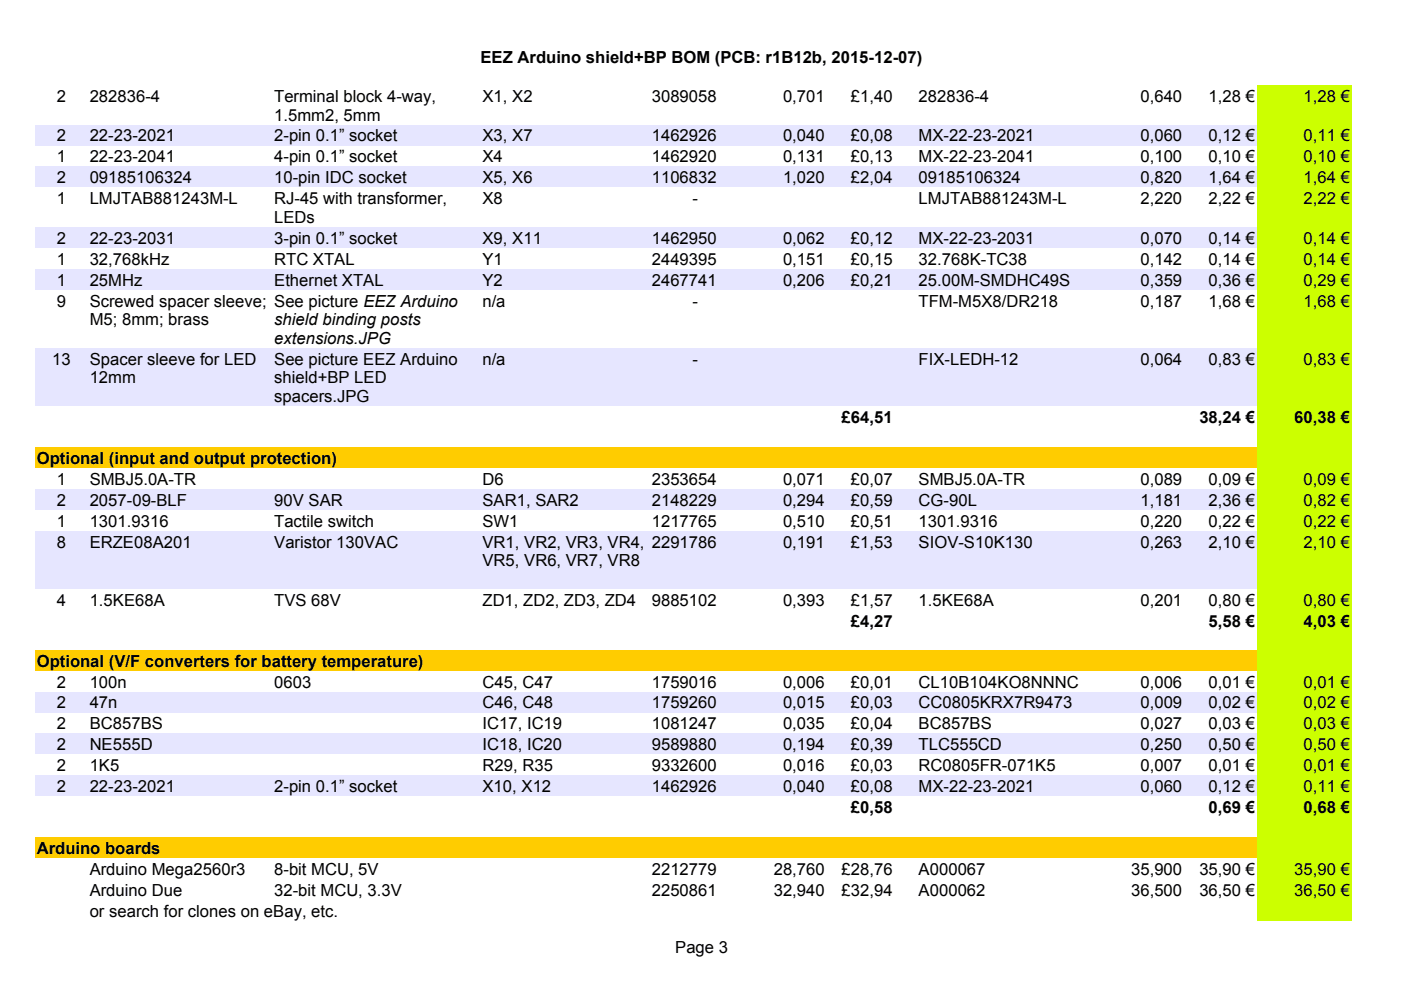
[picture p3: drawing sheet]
<svg xmlns="http://www.w3.org/2000/svg" width="297mm" height="210mm" viewBox="0 0 297 210" stroke-linecap="round" stroke-linejoin="round" font-family="sans-serif">
<defs><g id="words">
<g font-size="3.5">
<text x="101.9" y="13.3">EEZ Arduino shield+BP BOM (PCB: r1B12b, 2015-12-07)</text>
<text x="12.1" y="21.6">2</text>
<text x="19" y="21.6">282836-4</text>
<text x="58.1" y="21.6">Terminal block 4-way,</text>
<text x="102.3" y="21.6">X1, X2</text>
<text x="138.2" y="21.6">3089058</text>
<text x="166" y="21.6">0,701</text>
<text x="180.4" y="21.6">£1,40</text>
<text x="194.8" y="21.6">282836-4</text>
<text x="241.8" y="21.6">0,640</text>
<text x="256.2" y="21.6">1,28 €</text>
<text x="276.4" y="21.6">1,28 €</text>
<text x="12.1" y="30">2</text>
<text x="19" y="30">22-23-2021</text>
<text x="58.1" y="25.6">1.5mm2, 5mm</text>
<text x="58.1" y="30">2-pin 0.1” socket</text>
<text x="102.3" y="30">X3, X7</text>
<text x="138.2" y="30">1462926</text>
<text x="166" y="30">0,040</text>
<text x="180.4" y="30">£0,08</text>
<text x="194.8" y="30">MX-22-23-2021</text>
<text x="241.8" y="30">0,060</text>
<text x="256.2" y="30">0,12 €</text>
<text x="276.4" y="30">0,11 €</text>
<text x="12.1" y="34.4">1</text>
<text x="19" y="34.4">22-23-2041</text>
<text x="58.1" y="34.4">4-pin 0.1” socket</text>
<text x="102.3" y="34.4">X4</text>
<text x="138.2" y="34.4">1462920</text>
<text x="166" y="34.4">0,131</text>
<text x="180.4" y="34.4">£0,13</text>
<text x="194.8" y="34.4">MX-22-23-2041</text>
<text x="241.8" y="34.4">0,100</text>
<text x="256.2" y="34.4">0,10 €</text>
<text x="276.4" y="34.4">0,10 €</text>
<text x="12.1" y="38.9">2</text>
<text x="19" y="38.9">09185106324</text>
<text x="58.1" y="38.9">10-pin IDC socket</text>
<text x="102.3" y="38.9">X5, X6</text>
<text x="138.2" y="38.9">1106832</text>
<text x="166" y="38.9">1,020</text>
<text x="180.4" y="38.9">£2,04</text>
<text x="194.8" y="38.9">09185106324</text>
<text x="241.8" y="38.9">0,820</text>
<text x="256.2" y="38.9">1,64 €</text>
<text x="276.4" y="38.9">1,64 €</text>
<text x="12.1" y="43.3">1</text>
<text x="19" y="43.3">LMJTAB881243M-L</text>
<text x="58.1" y="43.3">RJ-45 with transformer,</text>
<text x="58.1" y="47.3">LEDs</text>
<text x="102.3" y="43.3">X8</text>
<text x="146.8" y="43.3">-</text>
<text x="194.8" y="43.3">LMJTAB881243M-L</text>
<text x="241.8" y="43.3">2,220</text>
<text x="256.2" y="43.3">2,22 €</text>
<text x="276.4" y="43.3">2,22 €</text>
<text x="12.1" y="51.7">2</text>
<text x="19" y="51.7">22-23-2031</text>
<text x="58.1" y="51.7">3-pin 0.1” socket</text>
<text x="102.3" y="51.7">X9, X11</text>
<text x="138.2" y="51.7">1462950</text>
<text x="166" y="51.7">0,062</text>
<text x="180.4" y="51.7">£0,12</text>
<text x="194.8" y="51.7">MX-22-23-2031</text>
<text x="241.8" y="51.7">0,070</text>
<text x="256.2" y="51.7">0,14 €</text>
<text x="276.4" y="51.7">0,14 €</text>
<text x="12.1" y="56.1">1</text>
<text x="19" y="56.1">32,768kHz</text>
<text x="58.1" y="56.1">RTC XTAL</text>
<text x="102.3" y="56.1">Y1</text>
<text x="138.2" y="56.1">2449395</text>
<text x="166" y="56.1">0,151</text>
<text x="180.4" y="56.1">£0,15</text>
<text x="194.8" y="56.1">32.768K-TC38</text>
<text x="241.8" y="56.1">0,142</text>
<text x="256.2" y="56.1">0,14 €</text>
<text x="276.4" y="56.1">0,14 €</text>
<text x="12.1" y="60.6">1</text>
<text x="12.1" y="65">9</text>
<text x="19" y="60.6">25MHz</text>
<text x="19" y="65">Screwed spacer sleeve; See picture EEZ Arduino</text>
<text x="58.1" y="60.6">Ethernet XTAL</text>
<text x="102.3" y="60.6">Y2</text>
<text x="102.3" y="65">n/a</text>
<text x="138.2" y="60.6">2467741</text>
<text x="146.8" y="65">-</text>
<text x="166" y="60.6">0,206</text>
<text x="180.4" y="60.6">£0,21</text>
<text x="194.8" y="60.6">25.00M-SMDHC49S</text>
<text x="194.8" y="65">TFM-M5X8/DR218</text>
<text x="241.8" y="60.6">0,359</text>
<text x="241.8" y="65">0,187</text>
<text x="256.2" y="60.6">0,36 €</text>
<text x="256.2" y="65">1,68 €</text>
<text x="276.4" y="60.6">0,29 €</text>
<text x="276.4" y="65">1,68 €</text>
<text x="19" y="69">M5; 8mm; brass</text>
<text x="58.1" y="69">shield binding posts</text>
<text x="11.1" y="77.3">13</text>
<text x="19" y="77.3">Spacer sleeve for LED</text>
<text x="58.1" y="72.9">extensions.JPG</text>
<text x="58.1" y="77.3">See picture EEZ Arduino</text>
<text x="102.3" y="77.3">n/a</text>
<text x="146.8" y="77.3">-</text>
<text x="194.8" y="77.3">FIX-LEDH-12</text>
<text x="241.8" y="77.3">0,064</text>
<text x="256.2" y="77.3">0,83 €</text>
<text x="276.4" y="77.3">0,83 €</text>
<text x="19" y="81.3">12mm</text>
<text x="58.1" y="81.3">shield+BP LED</text>
<text x="58.1" y="85.2">spacers.JPG</text>
<text x="178.4" y="89.6">£64,51</text>
<text x="254.3" y="89.6">38,24 €</text>
<text x="274.4" y="89.6">60,38 €</text>
<text x="7.8" y="98.3">Optional (input and output protection)</text>
<text x="12.1" y="102.8">1</text>
<text x="12.1" y="107.2">2</text>
<text x="19" y="102.8">SMBJ5.0A-TR</text>
<text x="19" y="107.2">2057-09-BLF</text>
<text x="58.1" y="107.2">90V SAR</text>
<text x="102.3" y="102.8">D6</text>
<text x="102.3" y="107.2">SAR1, SAR2</text>
<text x="138.2" y="102.8">2353654</text>
<text x="138.2" y="107.2">2148229</text>
<text x="166" y="102.8">0,071</text>
<text x="166" y="107.2">0,294</text>
<text x="180.4" y="102.8">£0,07</text>
<text x="180.4" y="107.2">£0,59</text>
<text x="194.8" y="102.8">SMBJ5.0A-TR</text>
<text x="194.8" y="107.2">CG-90L</text>
<text x="241.8" y="102.8">0,089</text>
<text x="241.8" y="107.2">1,181</text>
<text x="256.2" y="102.8">0,09 €</text>
<text x="256.2" y="107.2">2,36 €</text>
<text x="276.4" y="102.8">0,09 €</text>
<text x="276.4" y="107.2">0,82 €</text>
<text x="12.1" y="111.7">1</text>
<text x="19" y="111.7">1301.9316</text>
<text x="58.1" y="111.7">Tactile switch</text>
<text x="102.3" y="111.7">SW1</text>
<text x="138.2" y="111.7">1217765</text>
<text x="166" y="111.7">0,510</text>
<text x="180.4" y="111.7">£0,51</text>
<text x="194.8" y="111.7">1301.9316</text>
<text x="241.8" y="111.7">0,220</text>
<text x="256.2" y="111.7">0,22 €</text>
<text x="276.4" y="111.7">0,22 €</text>
<text x="12.1" y="116.1">8</text>
<text x="19" y="116.1">ERZE08A201</text>
<text x="58.1" y="116.1">Varistor 130VAC</text>
<text x="102.3" y="116.1">VR1, VR2, VR3, VR4, 2291786</text>
<text x="166" y="116.1">0,191</text>
<text x="180.4" y="116.1">£1,53</text>
<text x="194.8" y="116.1">SIOV-S10K130</text>
<text x="241.8" y="116.1">0,263</text>
<text x="256.2" y="116.1">2,10 €</text>
<text x="276.4" y="116.1">2,10 €</text>
<text x="102.3" y="120.1">VR5, VR6, VR7, VR8</text>
<text x="12.1" y="128.4">4</text>
<text x="19" y="128.4">1.5KE68A</text>
<text x="58.1" y="128.4">TVS 68V</text>
<text x="102.3" y="128.4">ZD1, ZD2, ZD3, ZD4</text>
<text x="138.2" y="128.4">9885102</text>
<text x="166" y="128.4">0,393</text>
<text x="180.4" y="128.4">£1,57</text>
<text x="194.8" y="128.4">1.5KE68A</text>
<text x="241.8" y="128.4">0,201</text>
<text x="256.2" y="128.4">0,80 €</text>
<text x="276.4" y="128.4">0,80 €</text>
<text x="180.4" y="132.9">£4,27</text>
<text x="256.2" y="132.9">5,58 €</text>
<text x="276.4" y="132.9">4,03 €</text>
<text x="7.8" y="141.4">Optional (V/F converters for battery temperature)</text>
<text x="12.1" y="145.8">2</text>
<text x="19" y="145.8">100n</text>
<text x="58.1" y="145.8">0603</text>
<text x="102.3" y="145.8">C45, C47</text>
<text x="138.2" y="145.8">1759016</text>
<text x="166" y="145.8">0,006</text>
<text x="180.4" y="145.8">£0,01</text>
<text x="194.8" y="145.8">CL10B104KO8NNNC</text>
<text x="241.8" y="145.8">0,006</text>
<text x="256.2" y="145.8">0,01 €</text>
<text x="276.4" y="145.8">0,01 €</text>
<text x="12.1" y="150.2">2</text>
<text x="12.1" y="154.7">2</text>
<text x="19" y="150.2">47n</text>
<text x="19" y="154.7">BC857BS</text>
<text x="102.3" y="150.2">C46, C48</text>
<text x="102.3" y="154.7">IC17, IC19</text>
<text x="138.2" y="150.2">1759260</text>
<text x="138.2" y="154.7">1081247</text>
<text x="166" y="150.2">0,015</text>
<text x="166" y="154.7">0,035</text>
<text x="180.4" y="150.2">£0,03</text>
<text x="180.4" y="154.7">£0,04</text>
<text x="194.8" y="150.2">CC0805KRX7R9473</text>
<text x="194.8" y="154.7">BC857BS</text>
<text x="241.8" y="150.2">0,009</text>
<text x="241.8" y="154.7">0,027</text>
<text x="256.2" y="150.2">0,02 €</text>
<text x="256.2" y="154.7">0,03 €</text>
<text x="276.4" y="150.2">0,02 €</text>
<text x="276.4" y="154.7">0,03 €</text>
<text x="12.1" y="159.1">2</text>
<text x="19" y="159.1">NE555D</text>
<text x="102.3" y="159.1">IC18, IC20</text>
<text x="138.2" y="159.1">9589880</text>
<text x="166" y="159.1">0,194</text>
<text x="180.4" y="159.1">£0,39</text>
<text x="194.8" y="159.1">TLC555CD</text>
<text x="241.8" y="159.1">0,250</text>
<text x="256.2" y="159.1">0,50 €</text>
<text x="276.4" y="159.1">0,50 €</text>
<text x="12.1" y="163.5">2</text>
<text x="12.1" y="168">2</text>
<text x="19" y="163.5">1K5</text>
<text x="19" y="168">22-23-2021</text>
<text x="58.1" y="168">2-pin 0.1” socket</text>
<text x="102.3" y="163.5">R29, R35</text>
<text x="102.3" y="168">X10, X12</text>
<text x="138.2" y="163.5">9332600</text>
<text x="138.2" y="168">1462926</text>
<text x="166" y="163.5">0,016</text>
<text x="166" y="168">0,040</text>
<text x="180.4" y="163.5">£0,03</text>
<text x="180.4" y="168">£0,08</text>
<text x="194.8" y="163.5">RC0805FR-071K5</text>
<text x="194.8" y="168">MX-22-23-2021</text>
<text x="241.8" y="163.5">0,007</text>
<text x="241.8" y="168">0,060</text>
<text x="256.2" y="163.5">0,01 €</text>
<text x="256.2" y="168">0,12 €</text>
<text x="276.4" y="163.5">0,01 €</text>
<text x="276.4" y="168">0,11 €</text>
<text x="180.4" y="172.4">£0,58</text>
<text x="256.2" y="172.4">0,69 €</text>
<text x="276.4" y="172.4">0,68 €</text>
<text x="7.8" y="181.1">Arduino boards</text>
<text x="19" y="185.6">Arduino Mega2560r3</text>
<text x="58.1" y="185.6">8-bit MCU, 5V</text>
<text x="138.2" y="185.6">2212779</text>
<text x="164" y="185.6">28,760</text>
<text x="178.4" y="185.6">£28,76</text>
<text x="194.8" y="185.6">A000067</text>
<text x="239.8" y="185.6">35,900</text>
<text x="254.3" y="185.6">35,90 €</text>
<text x="274.4" y="185.6">35,90 €</text>
<text x="19" y="190">Arduino Due</text>
<text x="58.1" y="190">32-bit MCU, 3.3V</text>
<text x="138.2" y="190">2250861</text>
<text x="164" y="190">32,940</text>
<text x="178.4" y="190">£32,94</text>
<text x="194.8" y="190">A000062</text>
<text x="239.8" y="190">36,500</text>
<text x="254.3" y="190">36,50 €</text>
<text x="274.4" y="190">36,50 €</text>
<text x="19" y="194.4">or search for clones on eBay, etc.</text>
<text x="143.2" y="202">Page 3</text>
</g>
</g></defs>
<path d="M266.5 18.1h20.1v8.3h-20.1z" fill-rule="evenodd" fill="#cf0"/>
<path d="M7.4 26.4h259.1v4.4h-259.1z" fill-rule="evenodd" fill="#e6e6ff"/>
<g fill="#cf0">
<path d="M266.5 26.4h20.1v4.4h-20.1z" fill-rule="evenodd"/>
<path d="M266.5 30.9h20.1v4.4h-20.1z" fill-rule="evenodd"/>
</g>
<path d="M7.4 35.3h259.1v4.4h-259.1z" fill-rule="evenodd" fill="#e6e6ff"/>
<g fill="#cf0">
<path d="M266.5 35.3h20.1v4.4h-20.1z" fill-rule="evenodd"/>
<path d="M266.5 39.8h20.1v8.3h-20.1z" fill-rule="evenodd"/>
</g>
<path d="M7.4 48.2h259.1v4.4h-259.1z" fill-rule="evenodd" fill="#e6e6ff"/>
<g fill="#cf0">
<path d="M266.5 48.2h20.1v4.4h-20.1z" fill-rule="evenodd"/>
<path d="M266.5 52.6h20.1v4.4h-20.1z" fill-rule="evenodd"/>
</g>
<path d="M7.4 57h259.1v4.4h-259.1z" fill-rule="evenodd" fill="#e6e6ff"/>
<g fill="#cf0">
<path d="M266.5 57h20.1v4.4h-20.1z" fill-rule="evenodd"/>
<path d="M266.5 61.5h20.1v12.2h-20.1z" fill-rule="evenodd"/>
</g>
<path d="M7.4 73.8h259.1v12.2h-259.1z" fill-rule="evenodd" fill="#e6e6ff"/>
<g fill="#cf0">
<path d="M266.5 73.8h20.1v12.2h-20.1z" fill-rule="evenodd"/>
<path d="M266.5 86.1h20.1v8.7h-20.1z" fill-rule="evenodd"/>
</g>
<path d="M7.4 94.8h259.1v4.4h-259.1z" fill-rule="evenodd" fill="#fc0"/>
<g fill="#cf0">
<path d="M266.5 94.8h20.1v4.4h-20.1z" fill-rule="evenodd"/>
<path d="M266.5 99.2h20.1v4.4h-20.1z" fill-rule="evenodd"/>
</g>
<path d="M7.4 103.6h259.1v4.5h-259.1z" fill-rule="evenodd" fill="#e6e6ff"/>
<g fill="#cf0">
<path d="M266.5 103.6h20.1v4.5h-20.1z" fill-rule="evenodd"/>
<path d="M266.5 108.1h20.1v4.4h-20.1z" fill-rule="evenodd"/>
</g>
<path d="M7.4 112.5h259.1v12.3h-259.1z" fill-rule="evenodd" fill="#e6e6ff"/>
<g fill="#cf0">
<path d="M266.5 112.5h20.1v12.3h-20.1z" fill-rule="evenodd"/>
<path d="M266.5 124.8h20.1v13h-20.1z" fill-rule="evenodd"/>
</g>
<path d="M7.4 137.8h259.1v4.4h-259.1z" fill-rule="evenodd" fill="#fc0"/>
<g fill="#cf0">
<path d="M266.5 137.8h20.1v4.4h-20.1z" fill-rule="evenodd"/>
<path d="M266.5 142.2h20.1v4.4h-20.1z" fill-rule="evenodd"/>
</g>
<path d="M7.4 146.6h259.1v4.5h-259.1z" fill-rule="evenodd" fill="#e6e6ff"/>
<g fill="#cf0">
<path d="M266.5 146.6h20.1v4.5h-20.1z" fill-rule="evenodd"/>
<path d="M266.5 151.1h20.1v4.4h-20.1z" fill-rule="evenodd"/>
</g>
<path d="M7.4 155.5h259.1v4.4h-259.1z" fill-rule="evenodd" fill="#e6e6ff"/>
<g fill="#cf0">
<path d="M266.5 155.5h20.1v4.4h-20.1z" fill-rule="evenodd"/>
<path d="M266.5 160h20.1v4.4h-20.1z" fill-rule="evenodd"/>
</g>
<path d="M7.4 164.4h259.1v4.4h-259.1z" fill-rule="evenodd" fill="#e6e6ff"/>
<g fill="#cf0">
<path d="M266.5 164.4h20.1v4.4h-20.1z" fill-rule="evenodd"/>
<path d="M266.5 168.9h20.1v8.6h-20.1z" fill-rule="evenodd"/>
</g>
<path d="M7.4 177.6h259.1v4.4h-259.1z" fill-rule="evenodd" fill="#fc0"/>
<g fill="#cf0">
<path d="M266.5 177.6h20.1v4.4h-20.1z" fill-rule="evenodd"/>
<path d="M266.5 182h20.1v13.3h-20.1z" fill-rule="evenodd"/>
</g>
<use href="#words"/>
</svg>
